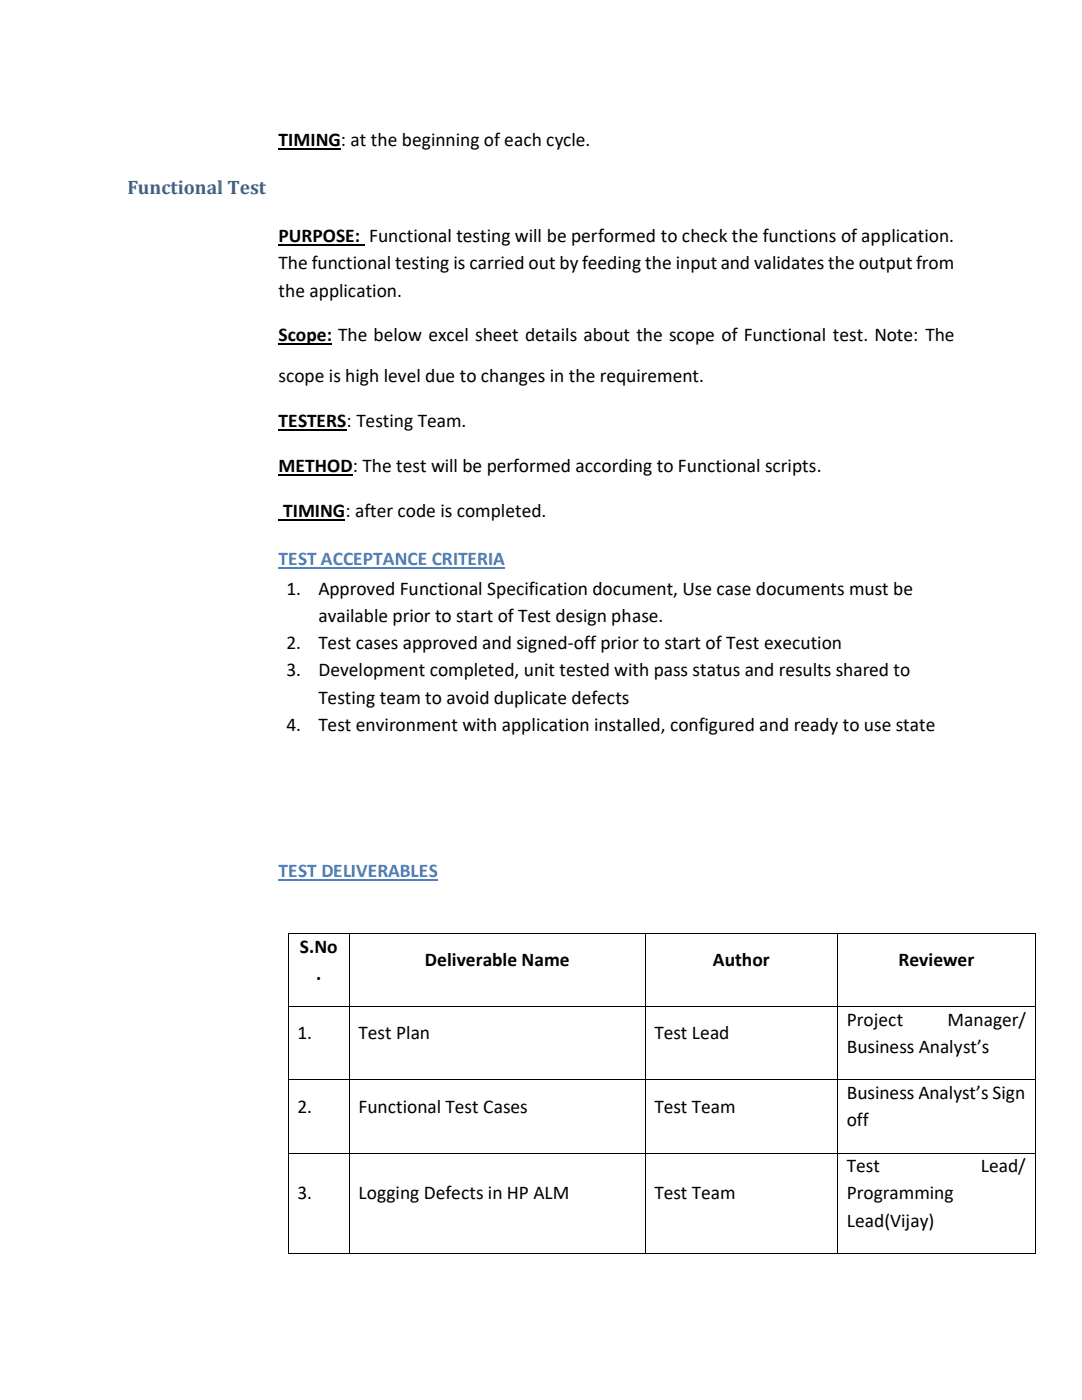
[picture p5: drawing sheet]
<svg xmlns="http://www.w3.org/2000/svg" width="216mm" height="279mm" viewBox="0 0 216 279" stroke-linecap="round" stroke-linejoin="round" font-family="sans-serif">
<defs><g id="words">
<g font-size="3.9">
<text x="55.6" y="29.1">TIMING: at the beginning of each cycle.</text>
<text x="55.6" y="48.3">PURPOSE: Functional testing will be performed to check the functions of application.</text>
<text x="55.6" y="53.7">The functional testing is carried out by feeding the input and validates the output from</text>
<text x="55.6" y="59.2">the application.</text>
<text x="55.6" y="68.1">Scope: The below excel sheet details about the scope of Functional test. Note: The</text>
<text x="55.6" y="76.2">scope is high level due to changes in the requirement.</text>
<text x="55.6" y="85.2">TESTERS: Testing Team.</text>
<text x="55.6" y="94.2">METHOD: The test will be performed according to Functional scripts.</text>
<text x="56.5" y="103.2">TIMING: after code is completed.</text>
<text x="57.2" y="118.7">1.</text>
<text x="63.5" y="118.7">Approved Functional Specification document, Use case documents must be</text>
<text x="63.5" y="124.1">available prior to start of Test design phase.</text>
<text x="57.2" y="129.6">2.</text>
<text x="63.5" y="129.6">Test cases approved and signed-off prior to start of Test execution</text>
<text x="57.2" y="135">3.</text>
<text x="63.5" y="135">Development completed, unit tested with pass status and results shared to</text>
<text x="63.5" y="140.4">Testing team to avoid duplicate defects</text>
<text x="57.2" y="145.9">4.</text>
<text x="63.5" y="145.9">Test environment with application installed, configured and ready to use state</text>
<text x="59.8" y="190.1">S.No</text>
<text x="63.1" y="195.6">.</text>
<text x="84.8" y="192.9">Deliverable Name</text>
<text x="142.2" y="192.9">Author</text>
<text x="179.3" y="192.9">Reviewer</text>
<text x="59.4" y="207.4">1.</text>
<text x="71.6" y="207.4">Test Plan</text>
<text x="130.6" y="207.4">Test Lead</text>
<text x="169" y="204.7">Project</text>
<text x="189.1" y="204.7">Manager/</text>
<text x="169" y="210.1">Business Analyst’s</text>
<text x="169" y="219.3">Business Analyst’s Sign</text>
<text x="59.4" y="222.1">2.</text>
<text x="71.6" y="222.1">Functional Test Cases</text>
<text x="130.6" y="222.1">Test Team</text>
<text x="169" y="224.8">off</text>
<text x="169" y="234">Test</text>
<text x="195.7" y="234">Lead/</text>
<text x="59.4" y="239.3">3.</text>
<text x="71.6" y="239.3">Logging Defects in HP ALM</text>
<text x="130.6" y="239.3">Test Team</text>
<text x="169" y="239.3">Programming</text>
<text x="169" y="244.8">Lead(Vijay)</text>
</g>
<text font-size="3.9" fill="#365f91" x="25.4" y="38.8">Functional Test</text>
<g font-size="3.9" fill="#4f81bd">
<text x="55.6" y="112.8">TEST ACCEPTANCE CRITERIA</text>
<text x="55.6" y="175.1">TEST DELIVERABLES</text>
</g>
</g></defs>
<path d="M55.6 29.7h12.4M55.6 48.8h17.2M55.6 85.8h13.6M55.6 94.8h14.8M55.6 103.8h13.3" fill="none" stroke="#000" stroke-width=".26"/>
<path d="M55.6 68.7h10.7" fill="none" stroke="#000" stroke-width=".27"/>
<path d="M55.6 113.4h45.2M55.6 175.7h31.8" fill="none" stroke="#4f81bd" stroke-width=".26"/>
<g fill="#000">
<path d="M57.4 186.2h.2v.2h-.2z" fill-rule="evenodd"/>
<path d="M57.4 186.2h.2v.2h-.2z" fill-rule="evenodd"/>
<path d="M69.6 186.2h.2v.2h-.2z" fill-rule="evenodd"/>
<path d="M128.6 186.2h.2v.2h-.2z" fill-rule="evenodd"/>
<path d="M167 186.2h.2v.2h-.2z" fill-rule="evenodd"/>
<path d="M206.5 186.2h.1v.2h-.1z" fill-rule="evenodd"/>
<path d="M206.5 186.2h.1v.2h-.1z" fill-rule="evenodd"/>
<path d="M57.4 200.8h.2v.2h-.2z" fill-rule="evenodd"/>
<path d="M57.4 215.4h.2v.2h-.2z" fill-rule="evenodd"/>
<path d="M69.6 200.8h.2v.2h-.2z" fill-rule="evenodd"/>
<path d="M69.6 215.4h.2v.2h-.2z" fill-rule="evenodd"/>
<path d="M128.6 200.8h.2v.2h-.2z" fill-rule="evenodd"/>
<path d="M128.6 215.4h.2v.2h-.2z" fill-rule="evenodd"/>
<path d="M167 200.8h.2v.2h-.2z" fill-rule="evenodd"/>
<path d="M167 215.4h.2v.2h-.2z" fill-rule="evenodd"/>
<path d="M206.5 200.8h.1v.2h-.1z" fill-rule="evenodd"/>
<path d="M206.5 215.4h.1v.2h-.1z" fill-rule="evenodd"/>
<path d="M57.4 230.1h.2v.2h-.2z" fill-rule="evenodd"/>
<path d="M69.6 230.1h.2v.2h-.2z" fill-rule="evenodd"/>
<path d="M128.6 230.1h.2v.2h-.2z" fill-rule="evenodd"/>
<path d="M167 230.1h.2v.2h-.2z" fill-rule="evenodd"/>
<path d="M206.5 230.1h.1v.2h-.1z" fill-rule="evenodd"/>
<path d="M57.4 250.1h.2v.2h-.2z" fill-rule="evenodd"/>
<path d="M57.4 250.1h.2v.2h-.2z" fill-rule="evenodd"/>
<path d="M69.6 250.1h.2v.2h-.2z" fill-rule="evenodd"/>
<path d="M128.6 250.1h.2v.2h-.2z" fill-rule="evenodd"/>
<path d="M167 250.1h.2v.2h-.2z" fill-rule="evenodd"/>
<path d="M206.5 250.1h.1v.2h-.1z" fill-rule="evenodd"/>
<path d="M206.5 250.1h.1v.2h-.1z" fill-rule="evenodd"/>
</g>
<g fill="none" stroke="#000" stroke-width=".2">
<path d="M57.5 186.4v14.4M57.6 186.3h12M69.7 186.4v14.4M69.8 186.3h58.8M128.7 186.4v14.4M128.8 186.3h38.2M167.1 186.4v14.4M167.2 186.3h39.3M206.6 186.4v14.4M57.5 201v14.4M57.5 215.6v14.5M57.6 200.9h12"/>
<path d="M57.6 215.5h12M69.7 201v14.4M69.7 215.6v14.5M69.8 200.9h58.8M69.8 215.5h58.8M128.7 201v14.4M128.7 215.6v14.5M128.8 200.9h38.2M128.8 215.5h38.2M167.1 201v14.4M167.1 215.6v14.5M167.2 200.9h39.3"/>
<path d="M167.2 215.5h39.3M206.6 201v14.4M206.6 215.6v14.5M57.5 230.3v19.8M57.6 230.2h12M69.7 230.3v19.8M69.8 230.2h58.8M128.7 230.3v19.8M128.8 230.2h38.2M167.1 230.3v19.8M167.2 230.2h39.3M206.6 230.3v19.8"/>
<path d="M57.6 250.2h12M69.8 250.2h58.8M128.8 250.2h38.2M167.2 250.2h39.3"/>
</g>
<use href="#words"/>
</svg>
